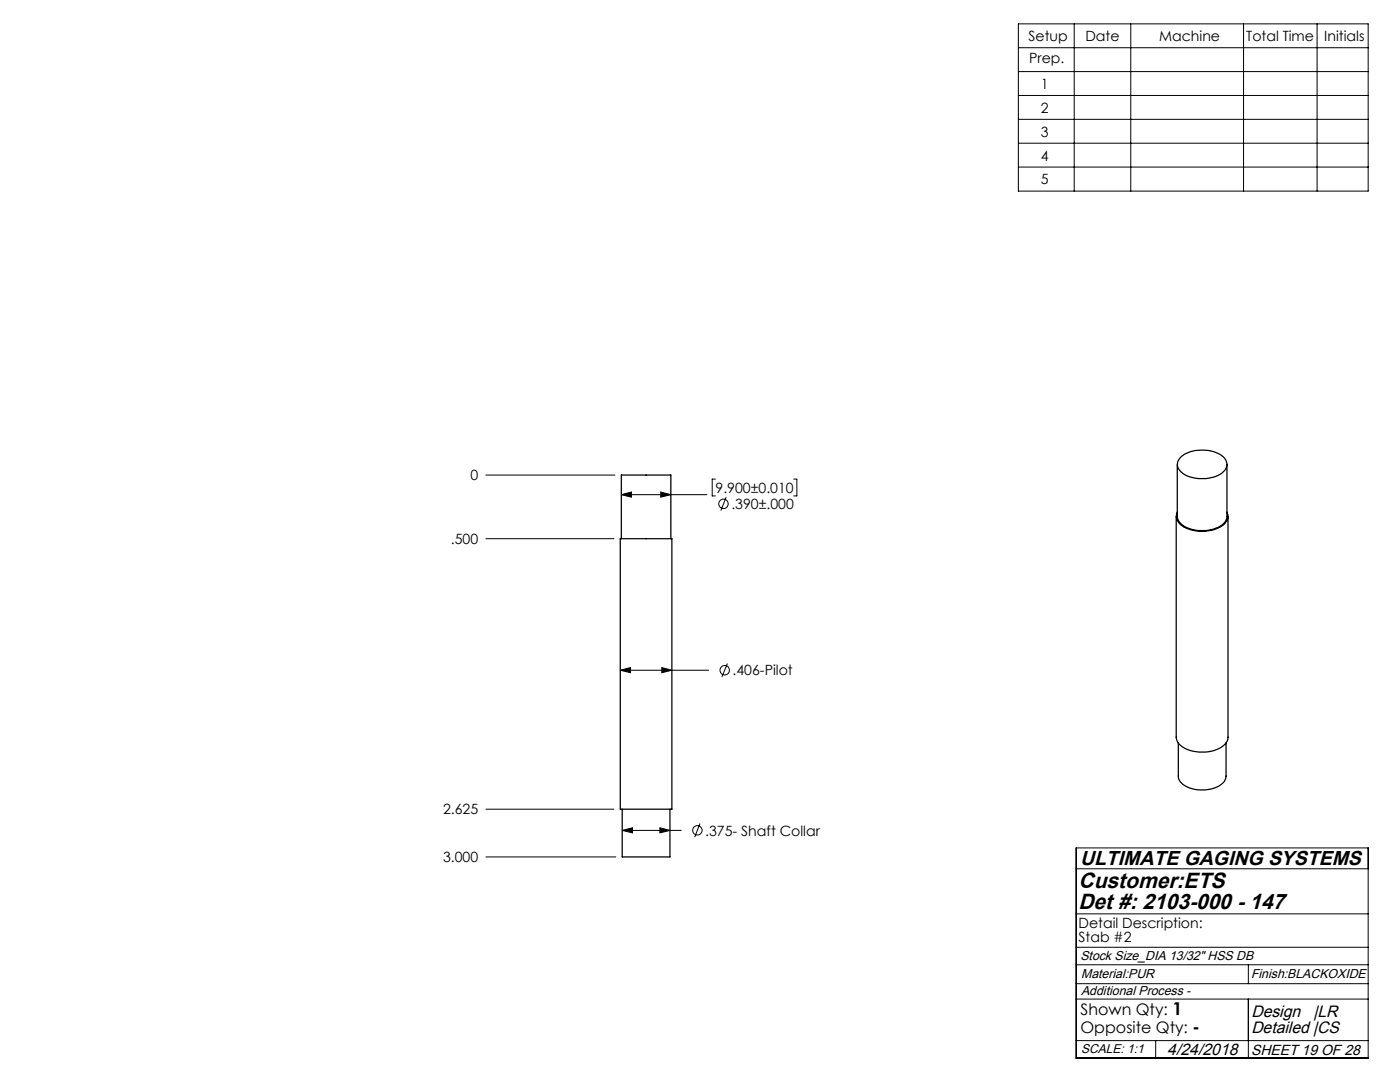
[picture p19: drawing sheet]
<svg xmlns="http://www.w3.org/2000/svg" width="279mm" height="216mm" viewBox="0 0 279 216" stroke-linecap="round" stroke-linejoin="round" font-family="sans-serif">
<defs><g id="words">
<g font-size="4.4">
<text x="215.2" y="177.1">Customer:ETS</text>
<text x="215.2" y="181.4">Det #: 2103-000 - 147</text>
</g>
<text font-size="4" x="215.5" y="172.6">ULTIMATE GAGING SYSTEMS</text>
<g font-size="3.3">
<text x="249.7" y="202.9">Design</text>
<text x="262.1" y="202.9">|LR</text>
<text x="249.7" y="206.1">Detailed |CS</text>
<text x="233" y="210.4">4/24/2018</text>
</g>
<g font-size="3.2">
<text x="215.6" y="202.6">Shown Qty: 1</text>
<text x="215.6" y="206.1">Opposite Qty: -</text>
</g>
<text font-size="2.9" x="249.7" y="210.4">SHEET 19 OF 28</text>
<g font-size="2.8">
<text x="205.3" y="8.1">Setup</text>
<text x="216.6" y="8.1">Date</text>
<text x="231.3" y="8.1">Machine</text>
<text x="248.7" y="8.1">Total Time</text>
<text x="264.3" y="8.1">Initials</text>
<text x="205.4" y="12.7">Prep.</text>
<text x="207.7" y="17.7">1</text>
<text x="207.7" y="22.5">2</text>
<text x="207.7" y="27.3">3</text>
<text x="207.7" y="32">4</text>
<text x="207.7" y="36.7">5</text>
<text x="93.9" y="95.8">0</text>
<text x="142.8" y="98.3">9.900±0.010</text>
<text x="146" y="101.6">.390±.000</text>
<text x="90" y="108.5">.500</text>
<text x="146.2" y="134.8">.406-Pilot</text>
<text x="88.4" y="162.5">2.625</text>
<text x="140.7" y="166.7">.375- Shaft Collar</text>
<text x="88.4" y="172">3.000</text>
<text x="215.2" y="185.1">Detail Description:</text>
<text x="215.2" y="188">Stab #2</text>
</g>
<g font-size="2.6">
<text x="215.6" y="191.5">Stock Size_DIA 13/32&quot; HSS DB</text>
<text x="215.8" y="195.2">Material:PUR</text>
<text x="249.7" y="195.2">Finish:BLACKOXIDE</text>
<text x="215.8" y="198.6">Additional Process -</text>
</g>
<text font-size="2.5" x="215.8" y="210">SCALE: 1:1</text>
</g></defs>
<g fill="none" stroke="#000" stroke-width=".2">
<path d="M203.2 4.8h69.9v33.3h-69.9zM203.2 9.5h69.9M203.2 14.3h69.9M203.2 19.1h69.9M214.4 4.8v33.3M225.7 4.8v33.3M248.2 4.8v33.3M262.9 4.8v33.3M203.2 23.8h69.9M203.2 28.6h69.9M203.2 33.3h69.9M97 94.8h25.7"/>
<path d="M124 98.7l2-.5v1zM124 98.7h17.1M131.9 98.2l2 .5-2 .5zM142.8 95.6h-.7v3.4h.7M144.9 99.2l-1 2.7M158.4 95.6h.6v3.4h-.6M97 107.5h25.5M123.8 133.7l2-.5v1zM123.8 133.7h17.6M132.1 133.2l2 .5-2 .5zM145.2 132.4l-1.1 2.7M97 161.5h25.5"/>
<path d="M97 171h25.9M124.2 165.7l2-.5v1zM124.2 165.7h11.8M131.7 165.2l2 .5-2 .5zM139.7 164.3l-1.1 2.7M214.8 169.2h58.3v41.9h-58.3zM214.8 173.4h58.3M214.8 196.3h58.3M214.8 192.5h58.3M214.8 189h58.3M214.8 199.4h58.3M214.8 182.4h58.3"/>
<path d="M249.1 192.5v3.8M249.1 199.4v11.7M214.8 207.6h58.3M230.6 207.6v3.5"/>
<circle cx="144.4" cy="100.5" r=".94"/>
<circle cx="144.6" cy="133.7" r=".94"/>
<circle cx="139.2" cy="165.7" r=".94"/>
</g>
<path d="M131.9 98.2l2 .5-2 .5zM124 98.7l2-.5v1zM132.1 133.2l2 .5-2 .5zM123.8 133.7l2-.5v1zM131.7 165.2l2 .5-2 .5zM124.2 165.7l2-.5v1z" fill="#000"/>
<path d="M234.9 92.7v10.3a3.2 3.2 0 0 0 2.8 2.6 7.1 7.1 0 0 0 6.6-1.3l.6-1.1v-10.5M235.8 91.1a7.4 7.4 0 0 1 8.3 0 1.99 1.99 0 0 1-.3 3.4 7.6 7.6 0 0 1-8-.3 1.97 1.97 0 0 1 0-3.1zM123.8 107.5h10.3v54h-10.3zM124 107.5v-12.7h9.9v12.7M234.7 103v44.1a3.4 3.4 0 0 0 3.1 2.7 6.8 6.8 0 0 0 7-1.7l.3-.9v-44.2M234.9 102.2a2.39 2.39 0 0 0 1.7 3.1 7.7 7.7 0 0 0 7.8-.8 1.93 1.93 0 0 0 .5-2.3M235.2 148.2v6.7a3.1 3.1 0 0 0 2.8 2.5 6.5 6.5 0 0 0 6.3-1.5l.4-1v-6.7M124.2 161.5v9.5h9.5v-9.5" fill="none" stroke="#000" stroke-width=".25"/>
<use href="#words"/>
</svg>
